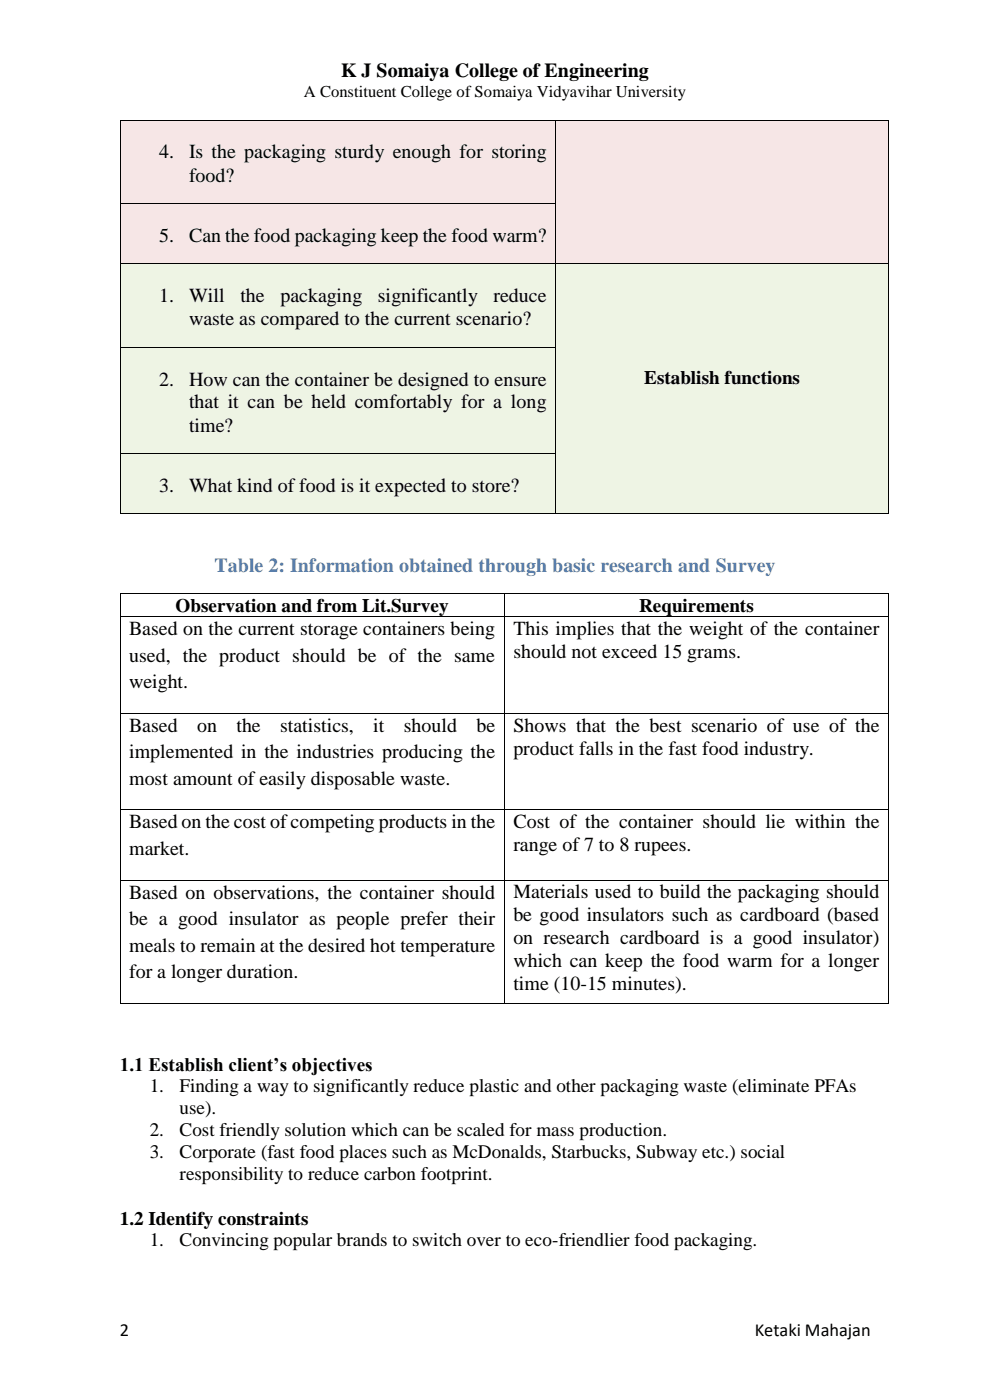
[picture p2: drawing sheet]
<svg xmlns="http://www.w3.org/2000/svg" width="210mm" height="297mm" viewBox="0 0 210 297" stroke-linecap="round" stroke-linejoin="round" font-family="sans-serif">
<defs><g id="words">
<g font-size="4.2">
<text x="72.4" y="16.4">K J Somaiya College of Engineering</text>
<text x="33.7" y="33.6">4.</text>
<text x="40.1" y="33.6">Is the packaging sturdy enough for storing</text>
<text x="40.1" y="38.5">food?</text>
<text x="33.7" y="51.4">5.</text>
<text x="40.1" y="51.4">Can the food packaging keep the food warm?</text>
<text x="33.7" y="64.1">1.</text>
<text x="40.1" y="64.1">Will</text>
<text x="51" y="64.1">the</text>
<text x="59.5" y="64.1">packaging</text>
<text x="80.2" y="64.1">significantly</text>
<text x="104.7" y="64.1">reduce</text>
<text x="40.1" y="69">waste as compared to the current scenario?</text>
<text x="33.7" y="81.8">2.</text>
<text x="40.1" y="81.8">How can the container be designed to ensure</text>
<text x="40.1" y="86.7">that it can be held comfortably for a long</text>
<text x="40.1" y="91.6">time?</text>
<text x="33.7" y="104.4">3.</text>
<text x="40.1" y="104.4">What kind of food is it expected to store?</text>
<text x="27.4" y="134.8">Based on the current storage containers being</text>
<text x="108.9" y="134.7">This implies that the weight of the container</text>
<text x="27.4" y="140.4">used, the product should be of the same</text>
<text x="108.9" y="139.6">should not exceed 15 grams.</text>
<text x="27.4" y="145.9">weight.</text>
<text x="27.4" y="155.3">Based</text>
<text x="41.8" y="155.3">on</text>
<text x="50.2" y="155.3">the</text>
<text x="59.4" y="155.3">statistics,</text>
<text x="79.2" y="155.3">it</text>
<text x="85.7" y="155.3">should</text>
<text x="101.1" y="155.3">be</text>
<text x="108.9" y="155.2">Shows that the best scenario of use of the</text>
<text x="27.4" y="160.8">implemented in the industries producing the</text>
<text x="108.9" y="160.1">product falls in the fast food industry.</text>
<text x="27.4" y="166.4">most amount of easily disposable waste.</text>
<text x="27.4" y="175.8">Based on the cost of competing products in the</text>
<text x="108.9" y="175.7">Cost of the container should lie within the</text>
<text x="27.4" y="181.3">market.</text>
<text x="108.9" y="180.6">range of 7 to 8 rupees.</text>
<text x="27.4" y="190.7">Based on observations, the container should</text>
<text x="108.9" y="190.6">Materials used to build the packaging should</text>
<text x="27.4" y="196.2">be a good insulator as people prefer their</text>
<text x="108.9" y="195.5">be good insulators such as cardboard (based</text>
<text x="27.4" y="201.9">meals to remain at the desired hot temperature</text>
<text x="108.9" y="200.3">on research cardboard is a good insulator)</text>
<text x="27.4" y="207.5">for a longer duration.</text>
<text x="108.9" y="205.2">which can keep the food warm for a longer</text>
<text x="108.9" y="210.1">time (10-15 minutes).</text>
</g>
<text font-size="4.2" fill="#4f81bd" x="45.5" y="121.4">Table 2: Information obtained through basic research and Survey</text>
<g font-size="4.1">
<text x="136.7" y="81.5">Establish functions</text>
<text x="37.3" y="129.8">Observation and from Lit.Survey</text>
<text x="135.6" y="129.8">Requirements</text>
<text x="25.4" y="227.2">1.1 Establish client’s objectives</text>
<text x="31.8" y="231.7">1.</text>
<text x="38.1" y="231.7">Finding a way to significantly reduce plastic and other packaging waste (eliminate PFAs</text>
<text x="38.1" y="236.4">use).</text>
<text x="31.8" y="241">2.</text>
<text x="31.8" y="245.7">3.</text>
<text x="38.1" y="241">Cost friendly solution which can be scaled for mass production.</text>
<text x="38.1" y="245.7">Corporate (fast food places such as McDonalds, Starbucks, Subway etc.) social</text>
<text x="38.1" y="250.4">responsibility to reduce carbon footprint.</text>
<text x="25.4" y="259.8">1.2 Identify constraints</text>
<text x="31.8" y="264.4">1.</text>
<text x="38.1" y="264.4">Convincing popular brands to switch over to eco-friendlier food packaging.</text>
</g>
<g font-size="3.9">
<text x="25.4" y="283.5">2</text>
<text x="160.1" y="283.5">Ketaki Mahajan</text>
</g>
<text font-size="3.5" x="64.5" y="20.5">A Constituent College of Somaiya Vidyavihar University</text>
</g></defs>
<g fill="#f6e6e6">
<path d="M25.6 25.6h92.2v17.5h-92.2z" fill-rule="evenodd"/>
<path d="M27.4 25.6h88.6v9.1h-88.6z" fill-rule="evenodd"/>
<path d="M27.4 34.7h88.6v8.4h-88.6z" fill-rule="evenodd"/>
<path d="M118.1 25.6h70.3v30.3h-70.3z" fill-rule="evenodd"/>
</g>
<g fill="#000">
<path d="M25.4 25.4h.2v.2h-.2z" fill-rule="evenodd"/>
<path d="M25.4 25.4h.2v.2h-.2z" fill-rule="evenodd"/>
<path d="M117.8 25.4h.2v.2h-.2z" fill-rule="evenodd"/>
<path d="M188.4 25.4h.2v.2h-.2z" fill-rule="evenodd"/>
<path d="M188.4 25.4h.2v.2h-.2z" fill-rule="evenodd"/>
</g>
<path d="M25.5 25.6v17.5M25.6 25.5h92.2M117.9 25.6v17.5M118 25.5h70.4M188.5 25.6v17.5" fill="none" stroke="#000" stroke-width=".21"/>
<g fill="#f6e6e6">
<path d="M25.6 43.3h92.2v12.6h-92.2z" fill-rule="evenodd"/>
<path d="M27.4 43.3h88.6v12.6h-88.6z" fill-rule="evenodd"/>
<path d="M118.1 43.1h70.3v30.4h-70.3z" fill-rule="evenodd"/>
</g>
<g fill="#000">
<path d="M25.4 43.1h.2v.1h-.2z" fill-rule="evenodd"/>
<path d="M117.8 43.1h.2v.1h-.2z" fill-rule="evenodd"/>
<path d="M188.4 43.1h.2v.1h-.2z" fill-rule="evenodd"/>
</g>
<path d="M25.5 43.2v12.7M25.6 43.1h92.2M117.9 43.2v12.7M188.5 43.2v12.7" fill="none" stroke="#000" stroke-width=".21"/>
<g fill="#eef4e4">
<path d="M25.6 56.1h92.2v17.4h-92.2z" fill-rule="evenodd"/>
<path d="M27.4 56.1h88.6v9.1h-88.6z" fill-rule="evenodd"/>
<path d="M27.4 65.2h88.6v8.3h-88.6z" fill-rule="evenodd"/>
<path d="M118.1 56.1h70.3v52.8h-70.3z" fill-rule="evenodd"/>
<path d="M119.8 73.5h66.8v8.9h-66.8z" fill-rule="evenodd"/>
<path d="M119.8 82.4h66.8v9.1h-66.8z" fill-rule="evenodd"/>
</g>
<g fill="#000">
<path d="M25.4 55.9h.2v.2h-.2z" fill-rule="evenodd"/>
<path d="M117.8 55.9h.2v.2h-.2z" fill-rule="evenodd"/>
<path d="M188.4 55.9h.2v.2h-.2z" fill-rule="evenodd"/>
</g>
<path d="M25.5 56.1v17.4M25.6 56h92.2M117.9 56.1v17.4M118 56h70.4M188.5 56.1v17.4" fill="none" stroke="#000" stroke-width=".21"/>
<g fill="#eef4e4">
<path d="M25.6 73.8h92.2v22.3h-92.2z" fill-rule="evenodd"/>
<path d="M27.4 73.8h88.6v9.1h-88.6z" fill-rule="evenodd"/>
<path d="M27.4 82.9h88.6v4.8h-88.6z" fill-rule="evenodd"/>
<path d="M27.4 87.7h88.6v8.4h-88.6z" fill-rule="evenodd"/>
</g>
<g fill="#000">
<path d="M25.4 73.5h.2v.2h-.2z" fill-rule="evenodd"/>
<path d="M117.8 73.5h.2v.2h-.2z" fill-rule="evenodd"/>
<path d="M188.4 73.5h.2v.2h-.2z" fill-rule="evenodd"/>
</g>
<path d="M25.5 73.7v22.4M25.6 73.6h92.2M117.9 73.7v22.4M188.5 73.7v22.4" fill="none" stroke="#000" stroke-width=".21"/>
<g fill="#eef4e4">
<path d="M25.6 96.3h92.2v12.6h-92.2z" fill-rule="evenodd"/>
<path d="M27.4 96.3h88.6v12.6h-88.6z" fill-rule="evenodd"/>
</g>
<g fill="#000">
<path d="M25.4 96.1h.2v.2h-.2z" fill-rule="evenodd"/>
<path d="M117.8 96.1h.2v.2h-.2z" fill-rule="evenodd"/>
<path d="M188.4 96.1h.2v.2h-.2z" fill-rule="evenodd"/>
<path d="M25.4 108.9h.2v.2h-.2z" fill-rule="evenodd"/>
<path d="M25.4 108.9h.2v.2h-.2z" fill-rule="evenodd"/>
<path d="M117.8 108.9h.2v.2h-.2z" fill-rule="evenodd"/>
<path d="M188.4 108.9h.2v.2h-.2z" fill-rule="evenodd"/>
<path d="M188.4 108.9h.2v.2h-.2z" fill-rule="evenodd"/>
<path d="M25.4 125.9h.2v.1h-.2z" fill-rule="evenodd"/>
<path d="M25.4 125.9h.2v.1h-.2z" fill-rule="evenodd"/>
<path d="M25.4 130.7h.2v.2h-.2z" fill-rule="evenodd"/>
<path d="M107 125.9h.1v.1h-.1z" fill-rule="evenodd"/>
<path d="M107 130.7h.1v.2h-.1z" fill-rule="evenodd"/>
<path d="M188.5 125.9h.1v.1h-.1z" fill-rule="evenodd"/>
<path d="M188.5 125.9h.1v.1h-.1z" fill-rule="evenodd"/>
<path d="M188.5 130.7h.1v.2h-.1z" fill-rule="evenodd"/>
<path d="M25.4 151.2h.2v.2h-.2z" fill-rule="evenodd"/>
<path d="M107 151.2h.1v.2h-.1z" fill-rule="evenodd"/>
<path d="M188.5 151.2h.1v.2h-.1z" fill-rule="evenodd"/>
<path d="M25.4 171.7h.2v.2h-.2z" fill-rule="evenodd"/>
<path d="M107 171.7h.1v.2h-.1z" fill-rule="evenodd"/>
<path d="M188.5 171.7h.1v.2h-.1z" fill-rule="evenodd"/>
<path d="M25.4 186.6h.2v.2h-.2z" fill-rule="evenodd"/>
<path d="M107 186.6h.1v.2h-.1z" fill-rule="evenodd"/>
<path d="M188.5 186.6h.1v.2h-.1z" fill-rule="evenodd"/>
<path d="M25.4 212.7h.2v.2h-.2z" fill-rule="evenodd"/>
<path d="M25.4 212.7h.2v.2h-.2z" fill-rule="evenodd"/>
<path d="M107 212.7h.1v.2h-.1z" fill-rule="evenodd"/>
<path d="M188.5 212.7h.1v.2h-.1z" fill-rule="evenodd"/>
<path d="M188.5 212.7h.1v.2h-.1z" fill-rule="evenodd"/>
</g>
<g fill="none" stroke="#000" stroke-width=".21">
<path d="M25.5 96.3v12.6M25.6 96.2h92.2M117.9 96.3v12.6M188.5 96.3v12.6M25.6 109h92.2M118 109h70.4M25.5 126v4.7M25.5 130.9v20.3M25.6 126h81.3M25.6 130.8h81.3M107 126v4.7M107 130.9v20.3"/>
<path d="M107.1 126h81.4M107.1 130.8h81.4M188.5 126v4.7M188.5 130.9v20.3M25.5 151.4v20.3M25.6 151.3h81.3M107 151.4v20.3M107.1 151.3h81.4M188.5 151.4v20.3M25.5 171.9v14.7M25.6 171.8h81.3M107 171.9v14.7"/>
<path d="M107.1 171.8h81.4M188.5 171.9v14.7M25.5 186.8v25.9M25.6 186.7h81.3M107 186.8v25.9M107.1 186.7h81.4M188.5 186.8v25.9M25.6 212.8h81.3M107.1 212.8h81.4"/>
</g>
<use href="#words"/>
</svg>
